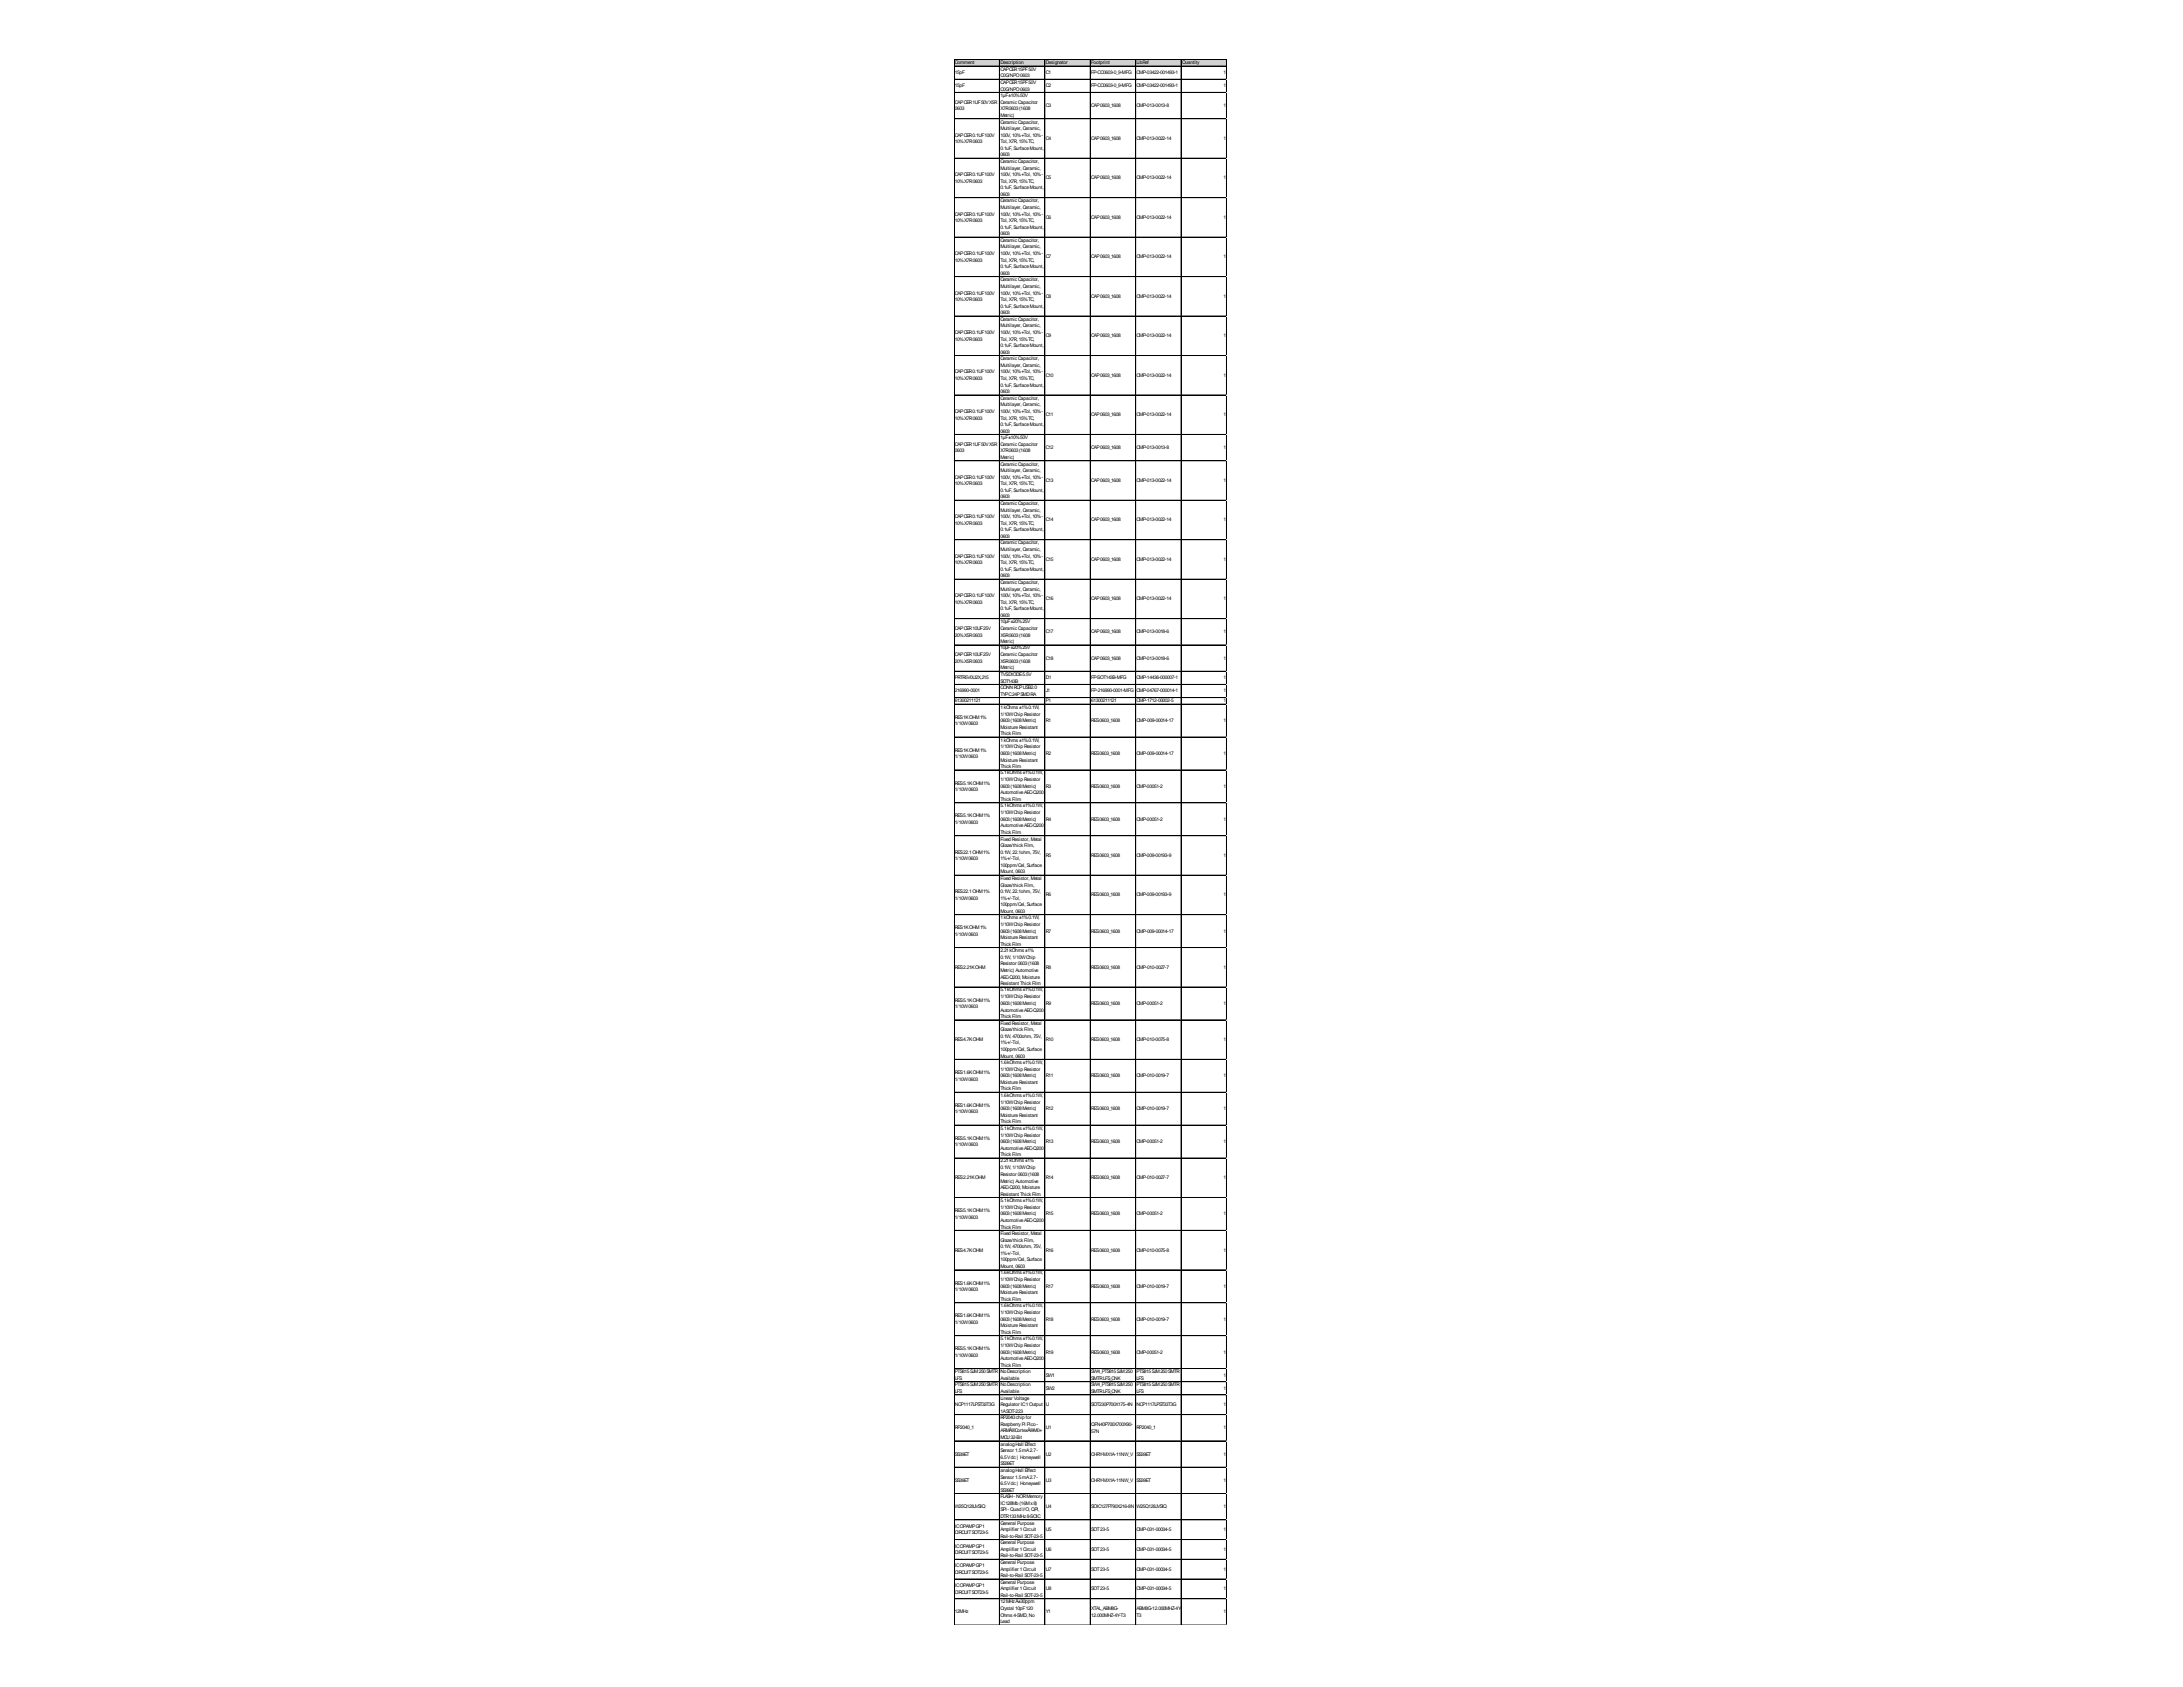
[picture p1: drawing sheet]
<svg xmlns="http://www.w3.org/2000/svg" width="279mm" height="216mm" viewBox="0 0 279 216" stroke-linecap="round" stroke-linejoin="round" font-family="sans-serif">
<defs><g id="words">
<g font-size=".6">
<text x="122.2" y="8.2">Comment</text>
<text x="122.2" y="9.5">15pF</text>
<text x="122.2" y="11.2">15pF</text>
<text x="128" y="8.2">Description</text>
<text x="128" y="9.1">CAPCER15PF50V</text>
<text x="128" y="9.9">C0G/NPO0603</text>
<text x="128" y="10.8">CAPCER15PF50V</text>
<text x="128" y="11.6">C0G/NPO0603</text>
<text x="133.9" y="8.2">Designator</text>
<text x="133.9" y="9.5">C1</text>
<text x="133.9" y="11.2">C2</text>
<text x="139.7" y="8.2">Footprint</text>
<text x="139.7" y="9.5">FP-CC0603-0_9-MFG</text>
<text x="139.7" y="11.2">FP-CC0603-0_9-MFG</text>
<text x="145.5" y="8.2">LibRef</text>
<text x="145.5" y="9.5">CMP-03422-001493-1</text>
<text x="145.5" y="11.2">CMP-03422-001493-1</text>
<text x="151.3" y="8.2">Quantity</text>
<text x="156.6" y="9.5">1</text>
<text x="156.6" y="11.2">1</text>
<text x="122.2" y="13.3">CAPCER1UF50VX5R</text>
<text x="122.2" y="14.1">0603</text>
<text x="122.2" y="17.5">CAPCER0.1UF100V</text>
<text x="128" y="12.4">1µF±10%50V</text>
<text x="128" y="13.3">CeramicCapacitor</text>
<text x="128" y="14.1">X7R0603(1608</text>
<text x="128" y="15">Metric)</text>
<text x="128" y="15.8">CeramicCapacitor,</text>
<text x="128" y="16.6">Multilayer, Ceramic,</text>
<text x="128" y="17.5">100V, 10%+Tol, 10%-</text>
<text x="133.9" y="13.7">C3</text>
<text x="133.9" y="17.9">C4</text>
<text x="139.7" y="13.7">CAP0603_1608</text>
<text x="139.7" y="17.9">CAP0603_1608</text>
<text x="145.5" y="13.7">CMP-013-0013-8</text>
<text x="145.5" y="17.9">CMP-013-0022-14</text>
<text x="156.6" y="13.7">1</text>
<text x="156.6" y="17.9">1</text>
<text x="122.2" y="18.3">10%X7R0603</text>
<text x="122.2" y="22.5">CAPCER0.1UF100V</text>
<text x="122.2" y="23.4">10%X7R0603</text>
<text x="128" y="18.3">Tol, X7R, 15%TC,</text>
<text x="128" y="19.2">0.1uF, SurfaceMount,</text>
<text x="128" y="20">0603</text>
<text x="128" y="20.9">CeramicCapacitor,</text>
<text x="128" y="21.7">Multilayer, Ceramic,</text>
<text x="128" y="22.5">100V, 10%+Tol, 10%-</text>
<text x="128" y="23.4">Tol, X7R, 15%TC,</text>
<text x="133.9" y="23">C5</text>
<text x="139.7" y="23">CAP0603_1608</text>
<text x="145.5" y="23">CMP-013-0022-14</text>
<text x="156.6" y="23">1</text>
<text x="122.2" y="27.6">CAPCER0.1UF100V</text>
<text x="122.2" y="28.4">10%X7R0603</text>
<text x="128" y="24.2">0.1uF, SurfaceMount,</text>
<text x="128" y="25.1">0603</text>
<text x="128" y="25.9">CeramicCapacitor,</text>
<text x="128" y="26.8">Multilayer, Ceramic,</text>
<text x="128" y="27.6">100V, 10%+Tol, 10%-</text>
<text x="128" y="28.4">Tol, X7R, 15%TC,</text>
<text x="128" y="29.3">0.1uF, SurfaceMount,</text>
<text x="133.9" y="28">C6</text>
<text x="139.7" y="28">CAP0603_1608</text>
<text x="145.5" y="28">CMP-013-0022-14</text>
<text x="156.6" y="28">1</text>
<text x="122.2" y="32.6">CAPCER0.1UF100V</text>
<text x="122.2" y="33.5">10%X7R0603</text>
<text x="128" y="30.1">0603</text>
<text x="128" y="31">CeramicCapacitor,</text>
<text x="128" y="31.8">Multilayer, Ceramic,</text>
<text x="128" y="32.6">100V, 10%+Tol, 10%-</text>
<text x="128" y="33.5">Tol, X7R, 15%TC,</text>
<text x="128" y="34.3">0.1uF, SurfaceMount,</text>
<text x="128" y="35.2">0603</text>
<text x="133.9" y="33.1">C7</text>
<text x="139.7" y="33.1">CAP0603_1608</text>
<text x="145.5" y="33.1">CMP-013-0022-14</text>
<text x="156.6" y="33.1">1</text>
<text x="122.2" y="37.7">CAPCER0.1UF100V</text>
<text x="122.2" y="38.5">10%X7R0603</text>
<text x="128" y="36">CeramicCapacitor,</text>
<text x="128" y="36.9">Multilayer, Ceramic,</text>
<text x="128" y="37.7">100V, 10%+Tol, 10%-</text>
<text x="128" y="38.5">Tol, X7R, 15%TC,</text>
<text x="128" y="39.4">0.1uF, SurfaceMount,</text>
<text x="128" y="40.2">0603</text>
<text x="128" y="41.1">CeramicCapacitor,</text>
<text x="128" y="41.9">Multilayer, Ceramic,</text>
<text x="133.9" y="38.1">C8</text>
<text x="139.7" y="38.1">CAP0603_1608</text>
<text x="145.5" y="38.1">CMP-013-0022-14</text>
<text x="156.6" y="38.1">1</text>
<text x="122.2" y="42.7">CAPCER0.1UF100V</text>
<text x="122.2" y="43.6">10%X7R0603</text>
<text x="122.2" y="47.8">CAPCER0.1UF100V</text>
<text x="128" y="42.7">100V, 10%+Tol, 10%-</text>
<text x="128" y="43.6">Tol, X7R, 15%TC,</text>
<text x="128" y="44.4">0.1uF, SurfaceMount,</text>
<text x="128" y="45.3">0603</text>
<text x="128" y="46.1">CeramicCapacitor,</text>
<text x="128" y="47">Multilayer, Ceramic,</text>
<text x="128" y="47.8">100V, 10%+Tol, 10%-</text>
<text x="133.9" y="43.2">C9</text>
<text x="139.7" y="43.2">CAP0603_1608</text>
<text x="145.5" y="43.2">CMP-013-0022-14</text>
<text x="156.6" y="43.2">1</text>
<text x="122.2" y="48.6">10%X7R0603</text>
<text x="122.2" y="52.8">CAPCER0.1UF100V</text>
<text x="122.2" y="53.7">10%X7R0603</text>
<text x="128" y="48.6">Tol, X7R, 15%TC,</text>
<text x="128" y="49.5">0.1uF, SurfaceMount,</text>
<text x="128" y="50.3">0603</text>
<text x="128" y="51.2">CeramicCapacitor,</text>
<text x="128" y="52">Multilayer, Ceramic,</text>
<text x="128" y="52.8">100V, 10%+Tol, 10%-</text>
<text x="128" y="53.7">Tol, X7R, 15%TC,</text>
<text x="133.9" y="48.2">C10</text>
<text x="133.9" y="53.3">C11</text>
<text x="139.7" y="48.2">CAP0603_1608</text>
<text x="139.7" y="53.3">CAP0603_1608</text>
<text x="145.5" y="48.2">CMP-013-0022-14</text>
<text x="145.5" y="53.3">CMP-013-0022-14</text>
<text x="156.6" y="48.2">1</text>
<text x="156.6" y="53.3">1</text>
<text x="122.2" y="57.1">CAPCER1UF50VX5R</text>
<text x="122.2" y="57.9">0603</text>
<text x="128" y="54.5">0.1uF, SurfaceMount,</text>
<text x="128" y="55.4">0603</text>
<text x="128" y="56.2">1µF±10%50V</text>
<text x="128" y="57.1">CeramicCapacitor</text>
<text x="128" y="57.9">X7R0603(1608</text>
<text x="128" y="58.7">Metric)</text>
<text x="128" y="59.6">CeramicCapacitor,</text>
<text x="133.9" y="57.5">C12</text>
<text x="139.7" y="57.5">CAP0603_1608</text>
<text x="145.5" y="57.5">CMP-013-0013-8</text>
<text x="156.6" y="57.5">1</text>
<text x="122.2" y="61.3">CAPCER0.1UF100V</text>
<text x="122.2" y="62.1">10%X7R0603</text>
<text x="128" y="60.4">Multilayer, Ceramic,</text>
<text x="128" y="61.3">100V, 10%+Tol, 10%-</text>
<text x="128" y="62.1">Tol, X7R, 15%TC,</text>
<text x="128" y="62.9">0.1uF, SurfaceMount,</text>
<text x="128" y="63.8">0603</text>
<text x="128" y="64.6">CeramicCapacitor,</text>
<text x="128" y="65.5">Multilayer, Ceramic,</text>
<text x="133.9" y="61.7">C13</text>
<text x="139.7" y="61.7">CAP0603_1608</text>
<text x="145.5" y="61.7">CMP-013-0022-14</text>
<text x="156.6" y="61.7">1</text>
<text x="122.2" y="66.3">CAPCER0.1UF100V</text>
<text x="122.2" y="67.2">10%X7R0603</text>
<text x="122.2" y="71.4">CAPCER0.1UF100V</text>
<text x="128" y="66.3">100V, 10%+Tol, 10%-</text>
<text x="128" y="67.2">Tol, X7R, 15%TC,</text>
<text x="128" y="68">0.1uF, SurfaceMount,</text>
<text x="128" y="68.8">0603</text>
<text x="128" y="69.7">CeramicCapacitor,</text>
<text x="128" y="70.5">Multilayer, Ceramic,</text>
<text x="128" y="71.4">100V, 10%+Tol, 10%-</text>
<text x="133.9" y="66.7">C14</text>
<text x="133.9" y="71.8">C15</text>
<text x="139.7" y="66.7">CAP0603_1608</text>
<text x="139.7" y="71.8">CAP0603_1608</text>
<text x="145.5" y="66.7">CMP-013-0022-14</text>
<text x="145.5" y="71.8">CMP-013-0022-14</text>
<text x="156.6" y="66.7">1</text>
<text x="156.6" y="71.8">1</text>
<text x="122.2" y="72.2">10%X7R0603</text>
<text x="122.2" y="76.4">CAPCER0.1UF100V</text>
<text x="122.2" y="77.3">10%X7R0603</text>
<text x="128" y="72.2">Tol, X7R, 15%TC,</text>
<text x="128" y="73.1">0.1uF, SurfaceMount,</text>
<text x="128" y="73.9">0603</text>
<text x="128" y="74.7">CeramicCapacitor,</text>
<text x="128" y="75.6">Multilayer, Ceramic,</text>
<text x="128" y="76.4">100V, 10%+Tol, 10%-</text>
<text x="128" y="77.3">Tol, X7R, 15%TC,</text>
<text x="133.9" y="76.8">C16</text>
<text x="139.7" y="76.8">CAP0603_1608</text>
<text x="145.5" y="76.8">CMP-013-0022-14</text>
<text x="156.6" y="76.8">1</text>
<text x="122.2" y="80.6">CAPCER10UF25V</text>
<text x="122.2" y="81.5">20%X5R0603</text>
<text x="122.2" y="84">CAPCER10UF25V</text>
<text x="128" y="78.1">0.1uF, SurfaceMount,</text>
<text x="128" y="78.9">0603</text>
<text x="128" y="79.7">10µF±20%25V</text>
<text x="128" y="80.6">CeramicCapacitor</text>
<text x="128" y="81.5">X5R0603(1608</text>
<text x="128" y="82.3">Metric)</text>
<text x="128" y="83.1">10µF±20%25V</text>
<text x="128" y="84">CeramicCapacitor</text>
<text x="133.9" y="81">C17</text>
<text x="139.7" y="81">CAP0603_1608</text>
<text x="145.5" y="81">CMP-013-0018-6</text>
<text x="156.6" y="81">1</text>
<text x="122.2" y="84.8">20%X5R0603</text>
<text x="122.2" y="86.9">PRTR5V0U2X,215</text>
<text x="122.2" y="88.6">216990-0001</text>
<text x="122.2" y="89.9">61300211121</text>
<text x="128" y="84.8">X5R0603(1608</text>
<text x="128" y="85.7">Metric)</text>
<text x="128" y="86.5">TVSDIODE5.5V</text>
<text x="128" y="87.4">SOT143B</text>
<text x="128" y="88.2">CONNRCPUSB2.0</text>
<text x="128" y="89">TYPC24PSMDRA</text>
<text x="133.9" y="84.4">C18</text>
<text x="133.9" y="86.9">D1</text>
<text x="133.9" y="88.6">J1</text>
<text x="133.9" y="89.9">P1</text>
<text x="139.7" y="84.4">CAP0603_1608</text>
<text x="139.7" y="86.9">FP-SOT143B-MFG</text>
<text x="139.7" y="88.6">FP-216990-0001-MFG</text>
<text x="139.7" y="89.9">61300211121</text>
<text x="145.5" y="84.4">CMP-013-0018-6</text>
<text x="145.5" y="86.9">CMP-14436-000007-1</text>
<text x="145.5" y="88.6">CMP-04767-000014-1</text>
<text x="145.5" y="89.9">CMP-1712-00002-5</text>
<text x="156.6" y="84.4">1</text>
<text x="156.6" y="86.9">1</text>
<text x="156.6" y="88.6">1</text>
<text x="156.6" y="89.9">1</text>
<text x="122.2" y="92">RES1KOHM1%</text>
<text x="122.2" y="92.8">1/10W0603</text>
<text x="128" y="90.7">1kOhms±1%0.1W,</text>
<text x="128" y="91.6">1/10WChip Resistor</text>
<text x="128" y="92.4">0603(1608Metric)</text>
<text x="128" y="93.3">MoistureResistant</text>
<text x="128" y="94.1">ThickFilm</text>
<text x="128" y="94.9">1kOhms±1%0.1W,</text>
<text x="128" y="95.8">1/10WChip Resistor</text>
<text x="133.9" y="92.4">R1</text>
<text x="139.7" y="92.4">RES0603_1608</text>
<text x="145.5" y="92.4">CMP-009-00014-17</text>
<text x="156.6" y="92.4">1</text>
<text x="122.2" y="96.2">RES1KOHM1%</text>
<text x="122.2" y="97">1/10W0603</text>
<text x="122.2" y="100.4">RES5.1KOHM1%</text>
<text x="122.2" y="101.3">1/10W0603</text>
<text x="128" y="96.6">0603(1608Metric)</text>
<text x="128" y="97.5">MoistureResistant</text>
<text x="128" y="98.3">ThickFilm</text>
<text x="128" y="99.1">5.1kOhms±1%0.1W,</text>
<text x="128" y="100">1/10WChip Resistor</text>
<text x="128" y="100.8">0603(1608Metric)</text>
<text x="128" y="101.7">AutomotiveAEC-Q200</text>
<text x="133.9" y="96.6">R2</text>
<text x="133.9" y="100.8">R3</text>
<text x="139.7" y="96.6">RES0603_1608</text>
<text x="139.7" y="100.8">RES0603_1608</text>
<text x="145.5" y="96.6">CMP-009-00014-17</text>
<text x="145.5" y="100.8">CMP-00051-2</text>
<text x="156.6" y="96.6">1</text>
<text x="156.6" y="100.8">1</text>
<text x="122.2" y="104.6">RES5.1KOHM1%</text>
<text x="122.2" y="105.5">1/10W0603</text>
<text x="128" y="102.5">ThickFilm</text>
<text x="128" y="103.3">5.1kOhms±1%0.1W,</text>
<text x="128" y="104.2">1/10WChip Resistor</text>
<text x="128" y="105">0603(1608Metric)</text>
<text x="128" y="105.9">AutomotiveAEC-Q200</text>
<text x="128" y="106.7">ThickFilm</text>
<text x="128" y="107.6">Fixed Resistor, Metal</text>
<text x="133.9" y="105">R4</text>
<text x="139.7" y="105">RES0603_1608</text>
<text x="145.5" y="105">CMP-00051-2</text>
<text x="156.6" y="105">1</text>
<text x="122.2" y="109.3">RES22.1OHM1%</text>
<text x="122.2" y="110.1">1/10W0603</text>
<text x="128" y="108.4">Glaze/thickFilm,</text>
<text x="128" y="109.3">0.1W, 22.1ohm, 75V,</text>
<text x="128" y="110.1">1%+/-Tol,</text>
<text x="128" y="110.9">100ppm/Cel, Surface</text>
<text x="128" y="111.8">Mount, 0603</text>
<text x="128" y="112.6">Fixed Resistor, Metal</text>
<text x="128" y="113.5">Glaze/thickFilm,</text>
<text x="133.9" y="109.7">R5</text>
<text x="139.7" y="109.7">RES0603_1608</text>
<text x="145.5" y="109.7">CMP-009-00193-9</text>
<text x="156.6" y="109.7">1</text>
<text x="122.2" y="114.3">RES22.1OHM1%</text>
<text x="122.2" y="115.1">1/10W0603</text>
<text x="122.2" y="118.9">RES1KOHM1%</text>
<text x="122.2" y="119.8">1/10W0603</text>
<text x="128" y="114.3">0.1W, 22.1ohm, 75V,</text>
<text x="128" y="115.1">1%+/-Tol,</text>
<text x="128" y="116">100ppm/Cel, Surface</text>
<text x="128" y="116.8">Mount, 0603</text>
<text x="128" y="117.6">1kOhms±1%0.1W,</text>
<text x="128" y="118.5">1/10WChip Resistor</text>
<text x="128" y="119.4">0603(1608Metric)</text>
<text x="133.9" y="114.7">R6</text>
<text x="133.9" y="119.4">R7</text>
<text x="139.7" y="114.7">RES0603_1608</text>
<text x="139.7" y="119.4">RES0603_1608</text>
<text x="145.5" y="114.7">CMP-009-00193-9</text>
<text x="145.5" y="119.4">CMP-009-00014-17</text>
<text x="156.6" y="114.7">1</text>
<text x="156.6" y="119.4">1</text>
<text x="122.2" y="124">RES2.21KOHM</text>
<text x="128" y="120.2">MoistureResistant</text>
<text x="128" y="121">ThickFilm</text>
<text x="128" y="121.8">2.21kOhms±1%</text>
<text x="128" y="122.7">0.1W, 1/10WChip</text>
<text x="128" y="123.6">Resistor 0603(1608</text>
<text x="128" y="124.4">Metric) Automotive</text>
<text x="128" y="125.2">AEC-Q200, Moisture</text>
<text x="133.9" y="124">R8</text>
<text x="139.7" y="124">RES0603_1608</text>
<text x="145.5" y="124">CMP-010-0027-7</text>
<text x="156.6" y="124">1</text>
<text x="122.2" y="128.2">RES5.1KOHM1%</text>
<text x="122.2" y="129">1/10W0603</text>
<text x="128" y="126.1">Resistant ThickFilm</text>
<text x="128" y="126.9">5.1kOhms±1%0.1W,</text>
<text x="128" y="127.8">1/10WChip Resistor</text>
<text x="128" y="128.6">0603(1608Metric)</text>
<text x="128" y="129.5">AutomotiveAEC-Q200</text>
<text x="128" y="130.3">ThickFilm</text>
<text x="128" y="131.1">Fixed Resistor, Metal</text>
<text x="128" y="132">Glaze/thickFilm,</text>
<text x="133.9" y="128.6">R9</text>
<text x="139.7" y="128.6">RES0603_1608</text>
<text x="145.5" y="128.6">CMP-00051-2</text>
<text x="156.6" y="128.6">1</text>
<text x="122.2" y="133.2">RES4.7KOHM</text>
<text x="122.2" y="137.5">RES1.6KOHM1%</text>
<text x="128" y="132.8">0.1W, 4700ohm, 75V,</text>
<text x="128" y="133.7">1%+/-Tol,</text>
<text x="128" y="134.5">100ppm/Cel, Surface</text>
<text x="128" y="135.3">Mount, 0603</text>
<text x="128" y="136.1">1.6kOhms±1%0.1W,</text>
<text x="128" y="137">1/10WChip Resistor</text>
<text x="128" y="137.9">0603(1608Metric)</text>
<text x="133.9" y="133.2">R10</text>
<text x="133.9" y="137.9">R11</text>
<text x="139.7" y="133.2">RES0603_1608</text>
<text x="139.7" y="137.9">RES0603_1608</text>
<text x="145.5" y="133.2">CMP-010-0075-8</text>
<text x="145.5" y="137.9">CMP-010-0019-7</text>
<text x="156.6" y="133.2">1</text>
<text x="156.6" y="137.9">1</text>
<text x="122.2" y="138.3">1/10W0603</text>
<text x="122.2" y="141.7">RES1.6KOHM1%</text>
<text x="122.2" y="142.5">1/10W0603</text>
<text x="128" y="138.7">MoistureResistant</text>
<text x="128" y="139.6">ThickFilm</text>
<text x="128" y="140.4">1.6kOhms±1%0.1W,</text>
<text x="128" y="141.2">1/10WChip Resistor</text>
<text x="128" y="142.1">0603(1608Metric)</text>
<text x="128" y="142.9">MoistureResistant</text>
<text x="128" y="143.8">ThickFilm</text>
<text x="133.9" y="142.1">R12</text>
<text x="139.7" y="142.1">RES0603_1608</text>
<text x="145.5" y="142.1">CMP-010-0019-7</text>
<text x="156.6" y="142.1">1</text>
<text x="122.2" y="145.9">RES5.1KOHM1%</text>
<text x="122.2" y="146.7">1/10W0603</text>
<text x="128" y="144.6">5.1kOhms±1%0.1W,</text>
<text x="128" y="145.4">1/10WChip Resistor</text>
<text x="128" y="146.3">0603(1608Metric)</text>
<text x="128" y="147.1">AutomotiveAEC-Q200</text>
<text x="128" y="148">ThickFilm</text>
<text x="128" y="148.8">2.21kOhms±1%</text>
<text x="128" y="149.7">0.1W, 1/10WChip</text>
<text x="133.9" y="146.3">R13</text>
<text x="139.7" y="146.3">RES0603_1608</text>
<text x="145.5" y="146.3">CMP-00051-2</text>
<text x="156.6" y="146.3">1</text>
<text x="122.2" y="150.9">RES2.21KOHM</text>
<text x="122.2" y="155.1">RES5.1KOHM1%</text>
<text x="122.2" y="156">1/10W0603</text>
<text x="128" y="150.5">Resistor 0603(1608</text>
<text x="128" y="151.3">Metric) Automotive</text>
<text x="128" y="152.2">AEC-Q200, Moisture</text>
<text x="128" y="153">Resistant ThickFilm</text>
<text x="128" y="153.8">5.1kOhms±1%0.1W,</text>
<text x="128" y="154.7">1/10WChip Resistor</text>
<text x="128" y="155.6">0603(1608Metric)</text>
<text x="133.9" y="150.9">R14</text>
<text x="133.9" y="155.6">R15</text>
<text x="139.7" y="150.9">RES0603_1608</text>
<text x="139.7" y="155.6">RES0603_1608</text>
<text x="145.5" y="150.9">CMP-010-0027-7</text>
<text x="145.5" y="155.6">CMP-00051-2</text>
<text x="156.6" y="150.9">1</text>
<text x="156.6" y="155.6">1</text>
<text x="122.2" y="160.2">RES4.7KOHM</text>
<text x="128" y="156.4">AutomotiveAEC-Q200</text>
<text x="128" y="157.2">ThickFilm</text>
<text x="128" y="158.1">Fixed Resistor, Metal</text>
<text x="128" y="158.9">Glaze/thickFilm,</text>
<text x="128" y="159.8">0.1W, 4700ohm, 75V,</text>
<text x="128" y="160.6">1%+/-Tol,</text>
<text x="128" y="161.4">100ppm/Cel, Surface</text>
<text x="133.9" y="160.2">R16</text>
<text x="139.7" y="160.2">RES0603_1608</text>
<text x="145.5" y="160.2">CMP-010-0075-8</text>
<text x="156.6" y="160.2">1</text>
<text x="122.2" y="164.4">RES1.6KOHM1%</text>
<text x="122.2" y="165.2">1/10W0603</text>
<text x="128" y="162.3">Mount, 0603</text>
<text x="128" y="163.1">1.6kOhms±1%0.1W,</text>
<text x="128" y="164">1/10WChip Resistor</text>
<text x="128" y="164.8">0603(1608Metric)</text>
<text x="128" y="165.7">MoistureResistant</text>
<text x="128" y="166.5">ThickFilm</text>
<text x="128" y="167.3">1.6kOhms±1%0.1W,</text>
<text x="133.9" y="164.8">R17</text>
<text x="139.7" y="164.8">RES0603_1608</text>
<text x="145.5" y="164.8">CMP-010-0019-7</text>
<text x="156.6" y="164.8">1</text>
<text x="122.2" y="168.6">RES1.6KOHM1%</text>
<text x="122.2" y="169.4">1/10W0603</text>
<text x="122.2" y="172.8">RES5.1KOHM1%</text>
<text x="122.2" y="173.7">1/10W0603</text>
<text x="128" y="168.2">1/10WChip Resistor</text>
<text x="128" y="169">0603(1608Metric)</text>
<text x="128" y="169.9">MoistureResistant</text>
<text x="128" y="170.7">ThickFilm</text>
<text x="128" y="171.5">5.1kOhms±1%0.1W,</text>
<text x="128" y="172.4">1/10WChip Resistor</text>
<text x="128" y="173.2">0603(1608Metric)</text>
<text x="133.9" y="169">R18</text>
<text x="133.9" y="173.2">R19</text>
<text x="139.7" y="169">RES0603_1608</text>
<text x="139.7" y="173.2">RES0603_1608</text>
<text x="145.5" y="169">CMP-010-0019-7</text>
<text x="145.5" y="173.2">CMP-00051-2</text>
<text x="156.6" y="169">1</text>
<text x="156.6" y="173.2">1</text>
<text x="122.2" y="175.8">PTS815SJM250SMTR</text>
<text x="122.2" y="176.6">LFS</text>
<text x="122.2" y="177.4">PTS815SJM250SMTR</text>
<text x="122.2" y="178.3">LFS</text>
<text x="122.2" y="180">NCP1117LPST33T3G</text>
<text x="128" y="174.1">AutomotiveAEC-Q200</text>
<text x="128" y="174.9">ThickFilm</text>
<text x="128" y="175.8">No Description</text>
<text x="128" y="176.6">Available</text>
<text x="128" y="177.4">No Description</text>
<text x="128" y="178.3">Available</text>
<text x="128" y="179.1">Linear Voltage</text>
<text x="128" y="180">Regulator IC1Output</text>
<text x="133.9" y="176.2">SW1</text>
<text x="133.9" y="177.9">SW2</text>
<text x="133.9" y="180">U</text>
<text x="139.7" y="175.8">SW4_PTS815SJM250</text>
<text x="139.7" y="176.6">SMTRLFS_CNK</text>
<text x="139.7" y="177.4">SW4_PTS815SJM250</text>
<text x="139.7" y="178.3">SMTRLFS_CNK</text>
<text x="139.7" y="180">SOT230P700X175-4N</text>
<text x="145.5" y="175.8">PTS815SJM250SMTR</text>
<text x="145.5" y="176.6">LFS</text>
<text x="145.5" y="177.4">PTS815SJM250SMTR</text>
<text x="145.5" y="178.3">LFS</text>
<text x="145.5" y="180">NCP1117LPST33T3G</text>
<text x="156.6" y="176.2">1</text>
<text x="156.6" y="177.9">1</text>
<text x="156.6" y="180">1</text>
<text x="122.2" y="182.9">RP2040_1</text>
<text x="128" y="180.8">1ASOT-223</text>
<text x="128" y="181.6">RP2040chip for</text>
<text x="128" y="182.5">RaspberryPi Pico -</text>
<text x="128" y="183.3">ARMÂ®CortexÂ®-M0+</text>
<text x="128" y="184.2">MCU32-Bit</text>
<text x="128" y="185">analogHall Effect</text>
<text x="128" y="185.9">Sensor 1.5mA2.7-</text>
<text x="133.9" y="182.9">U1</text>
<text x="139.7" y="182.5">QFN40P700X700X90-</text>
<text x="139.7" y="183.3">57N</text>
<text x="145.5" y="182.9">RP2040_1</text>
<text x="156.6" y="182.9">1</text>
<text x="122.2" y="186.3">SS39ET</text>
<text x="122.2" y="189.6">SS39ET</text>
<text x="128" y="186.7">6.5Vdc| Honeywell</text>
<text x="128" y="187.5">SS39ET</text>
<text x="128" y="188.4">analogHall Effect</text>
<text x="128" y="189.2">Sensor 1.5mA2.7-</text>
<text x="128" y="190.1">6.5Vdc| Honeywell</text>
<text x="128" y="190.9">SS39ET</text>
<text x="128" y="191.7">FLASH- NORMemory</text>
<text x="133.9" y="186.3">U2</text>
<text x="133.9" y="189.6">U3</text>
<text x="139.7" y="186.3">CHRY-MX1A-11NW_V</text>
<text x="139.7" y="189.6">CHRY-MX1A-11NW_V</text>
<text x="145.5" y="186.3">SS39ET</text>
<text x="145.5" y="189.6">SS39ET</text>
<text x="156.6" y="186.3">1</text>
<text x="156.6" y="189.6">1</text>
<text x="122.2" y="193">W25Q128JVSIQ</text>
<text x="122.2" y="195.5">ICOPAMPGP1</text>
<text x="122.2" y="196.4">CIRCUITSOT23-5</text>
<text x="128" y="192.6">IC128Mb (16Mx8)</text>
<text x="128" y="193.4">SPI - Quad I/O, QPI,</text>
<text x="128" y="194.3">DTR133MHz8-SOIC</text>
<text x="128" y="195.1">General Purpose</text>
<text x="128" y="196">Amplifier 1Circuit</text>
<text x="128" y="196.8">Rail-to-Rail SOT-23-5</text>
<text x="128" y="197.6">General Purpose</text>
<text x="133.9" y="193">U4</text>
<text x="133.9" y="196">U5</text>
<text x="139.7" y="193">SOIC127P790X216-8N</text>
<text x="139.7" y="196">SOT23-5</text>
<text x="145.5" y="193">W25Q128JVSIQ</text>
<text x="145.5" y="196">CMP-031-00034-5</text>
<text x="156.6" y="193">1</text>
<text x="156.6" y="196">1</text>
<text x="122.2" y="198.1">ICOPAMPGP1</text>
<text x="122.2" y="198.9">CIRCUITSOT23-5</text>
<text x="122.2" y="200.6">ICOPAMPGP1</text>
<text x="122.2" y="201.4">CIRCUITSOT23-5</text>
<text x="122.2" y="203.1">ICOPAMPGP1</text>
<text x="122.2" y="204">CIRCUITSOT23-5</text>
<text x="128" y="198.5">Amplifier 1Circuit</text>
<text x="128" y="199.3">Rail-to-Rail SOT-23-5</text>
<text x="128" y="200.2">General Purpose</text>
<text x="128" y="201">Amplifier 1Circuit</text>
<text x="128" y="201.9">Rail-to-Rail SOT-23-5</text>
<text x="128" y="202.7">General Purpose</text>
<text x="128" y="203.5">Amplifier 1Circuit</text>
<text x="133.9" y="198.5">U6</text>
<text x="133.9" y="201">U7</text>
<text x="133.9" y="203.5">U8</text>
<text x="139.7" y="198.5">SOT23-5</text>
<text x="139.7" y="201">SOT23-5</text>
<text x="139.7" y="203.5">SOT23-5</text>
<text x="145.5" y="198.5">CMP-031-00034-5</text>
<text x="145.5" y="201">CMP-031-00034-5</text>
<text x="145.5" y="203.5">CMP-031-00034-5</text>
<text x="156.6" y="198.5">1</text>
<text x="156.6" y="201">1</text>
<text x="156.6" y="203.5">1</text>
<text x="122.2" y="206.5">12MHz</text>
<text x="128" y="204.4">Rail-to-Rail SOT-23-5</text>
<text x="128" y="205.2">12MHzÂ±30ppm</text>
<text x="128" y="206.1">Crystal 10pF120</text>
<text x="128" y="206.9">Ohms4-SMD, No</text>
<text x="128" y="207.7">Lead</text>
<text x="133.9" y="206.5">Y1</text>
<text x="139.7" y="206.1">XTAL_ABM8G-</text>
<text x="139.7" y="206.9">12.000MHZ-4Y-T3</text>
<text x="145.5" y="206.1">ABM8G-12.000MHZ-4Y-</text>
<text x="145.5" y="206.9">T3</text>
<text x="156.6" y="206.5">1</text>
</g>
</g></defs>
<path d="M122.1 7.6h34.9v.9h-34.9z" fill="#d3d3d3"/>
<g fill="none" stroke="#000" stroke-width=".13">
<path d="M122.1 7.6v200.3M122.1 7.6h34.9v200.3M122.1 8.5h34.9M122.1 10.1h34.9M122.1 10.2h34.9M122.1 11.8h34.9M122.1 15.2h34.9M127.9 7.7v200.2M133.7 7.7v200.2M139.5 7.7v200.2M139.6 7.7v200.2M145.4 7.7v200.2"/>
<path d="M151.2 7.7v200.2M157 7.7v200.2M157 7.6h-34.9v200.3M122.1 20.2h34.9M122.1 25.3h34.9M122.1 30.3h34.9M122.1 30.4h34.9M122.1 35.4h34.9M122.1 40.4h34.9M122.1 40.5h34.9M122.1 45.5h34.9M122.1 50.6h34.9"/>
<path d="M122.1 55.6h34.9M122.1 59h34.9M122.1 64h34.9M122.1 69.1h34.9M122.1 74.1h34.9M122.1 79.2h34.9M122.1 82.5h34.9M122.1 85.9h34.9M122.1 87.6h34.9M122.1 89.3h34.9M122.1 90.1h34.9M122.1 94.3h34.9"/>
<path d="M122.1 98.5h34.9M122.1 98.6h34.9M122.1 102.7h34.9M122.1 102.8h34.9M122.1 107h34.9M122.1 112h34.9M122.1 117.1h34.9M122.1 121.3h34.9M122.1 126.3h34.9M122.1 130.5h34.9M122.1 135.6h34.9M122.1 139.8h34.9"/>
<path d="M122.1 144h34.9M122.1 148.2h34.9M122.1 153.3h34.9M122.1 157.5h34.9M122.1 162.5h34.9M122.1 166.7h34.9M122.1 170.9h34.9M122.1 171h34.9M122.1 175.1h34.9M122.1 176.8h34.9M122.1 178.5h34.9M122.1 181h34.9"/>
<path d="M122.1 184.4h34.9M122.1 187.8h34.9M122.1 191.1h34.9M122.1 194.5h34.9M122.1 197h34.9M122.1 199.6h34.9M122.1 202.1h34.9M122.1 204.6h34.9"/>
</g>
<path d="M157 10.1h.1" fill="none" stroke="#d4d4d4" stroke-width=".13"/>
<path d="M157 11.8h.1" fill="none" stroke="#d4d4d4" stroke-width=".13"/>
<path d="M157 15.2h.1" fill="none" stroke="#d4d4d4" stroke-width=".13"/>
<path d="M157 20.2h.1" fill="none" stroke="#d4d4d4" stroke-width=".13"/>
<path d="M157 25.3h.1" fill="none" stroke="#d4d4d4" stroke-width=".13"/>
<path d="M157 30.3h.1" fill="none" stroke="#d4d4d4" stroke-width=".13"/>
<path d="M157 35.4h.1" fill="none" stroke="#d4d4d4" stroke-width=".13"/>
<path d="M157 40.4h.1" fill="none" stroke="#d4d4d4" stroke-width=".13"/>
<path d="M157 45.5h.1" fill="none" stroke="#d4d4d4" stroke-width=".13"/>
<path d="M157 50.6h.1" fill="none" stroke="#d4d4d4" stroke-width=".13"/>
<path d="M157 55.6h.1" fill="none" stroke="#d4d4d4" stroke-width=".13"/>
<path d="M157 59h.1" fill="none" stroke="#d4d4d4" stroke-width=".13"/>
<path d="M157 64h.1" fill="none" stroke="#d4d4d4" stroke-width=".13"/>
<path d="M157 69.1h.1" fill="none" stroke="#d4d4d4" stroke-width=".13"/>
<path d="M157 74.1h.1" fill="none" stroke="#d4d4d4" stroke-width=".13"/>
<path d="M157 79.2h.1" fill="none" stroke="#d4d4d4" stroke-width=".13"/>
<path d="M157 82.5h.1" fill="none" stroke="#d4d4d4" stroke-width=".13"/>
<path d="M157 85.9h.1" fill="none" stroke="#d4d4d4" stroke-width=".13"/>
<path d="M157 87.6h.1" fill="none" stroke="#d4d4d4" stroke-width=".13"/>
<path d="M157 89.3h.1" fill="none" stroke="#d4d4d4" stroke-width=".13"/>
<path d="M157 90.1h.1" fill="none" stroke="#d4d4d4" stroke-width=".13"/>
<path d="M157 94.3h.1" fill="none" stroke="#d4d4d4" stroke-width=".13"/>
<path d="M157 98.5h.1" fill="none" stroke="#d4d4d4" stroke-width=".13"/>
<path d="M157 102.7h.1" fill="none" stroke="#d4d4d4" stroke-width=".13"/>
<path d="M157 107h.1" fill="none" stroke="#d4d4d4" stroke-width=".13"/>
<path d="M157 112h.1" fill="none" stroke="#d4d4d4" stroke-width=".13"/>
<path d="M157 117.1h.1" fill="none" stroke="#d4d4d4" stroke-width=".13"/>
<path d="M157 121.3h.1" fill="none" stroke="#d4d4d4" stroke-width=".13"/>
<path d="M157 126.3h.1" fill="none" stroke="#d4d4d4" stroke-width=".13"/>
<path d="M157 130.5h.1" fill="none" stroke="#d4d4d4" stroke-width=".13"/>
<path d="M157 135.6h.1" fill="none" stroke="#d4d4d4" stroke-width=".13"/>
<path d="M157 139.8h.1" fill="none" stroke="#d4d4d4" stroke-width=".13"/>
<path d="M157 144h.1" fill="none" stroke="#d4d4d4" stroke-width=".13"/>
<path d="M157 148.2h.1" fill="none" stroke="#d4d4d4" stroke-width=".13"/>
<path d="M157 153.3h.1" fill="none" stroke="#d4d4d4" stroke-width=".13"/>
<path d="M157 157.5h.1" fill="none" stroke="#d4d4d4" stroke-width=".13"/>
<path d="M157 162.5h.1" fill="none" stroke="#d4d4d4" stroke-width=".13"/>
<path d="M157 166.7h.1" fill="none" stroke="#d4d4d4" stroke-width=".13"/>
<path d="M157 170.9h.1" fill="none" stroke="#d4d4d4" stroke-width=".13"/>
<path d="M157 175.1h.1" fill="none" stroke="#d4d4d4" stroke-width=".13"/>
<path d="M157 176.8h.1" fill="none" stroke="#d4d4d4" stroke-width=".13"/>
<path d="M157 178.5h.1" fill="none" stroke="#d4d4d4" stroke-width=".13"/>
<path d="M157 181h.1" fill="none" stroke="#d4d4d4" stroke-width=".13"/>
<path d="M157 184.4h.1" fill="none" stroke="#d4d4d4" stroke-width=".13"/>
<path d="M157 187.8h.1" fill="none" stroke="#d4d4d4" stroke-width=".13"/>
<path d="M157 191.1h.1" fill="none" stroke="#d4d4d4" stroke-width=".13"/>
<path d="M157 194.5h.1" fill="none" stroke="#d4d4d4" stroke-width=".13"/>
<path d="M157 197h.1" fill="none" stroke="#d4d4d4" stroke-width=".13"/>
<path d="M157 199.6h.1" fill="none" stroke="#d4d4d4" stroke-width=".13"/>
<path d="M157 202.1h.1" fill="none" stroke="#d4d4d4" stroke-width=".13"/>
<path d="M157 204.6h.1" fill="none" stroke="#d4d4d4" stroke-width=".13"/>
<use href="#words"/>
</svg>
